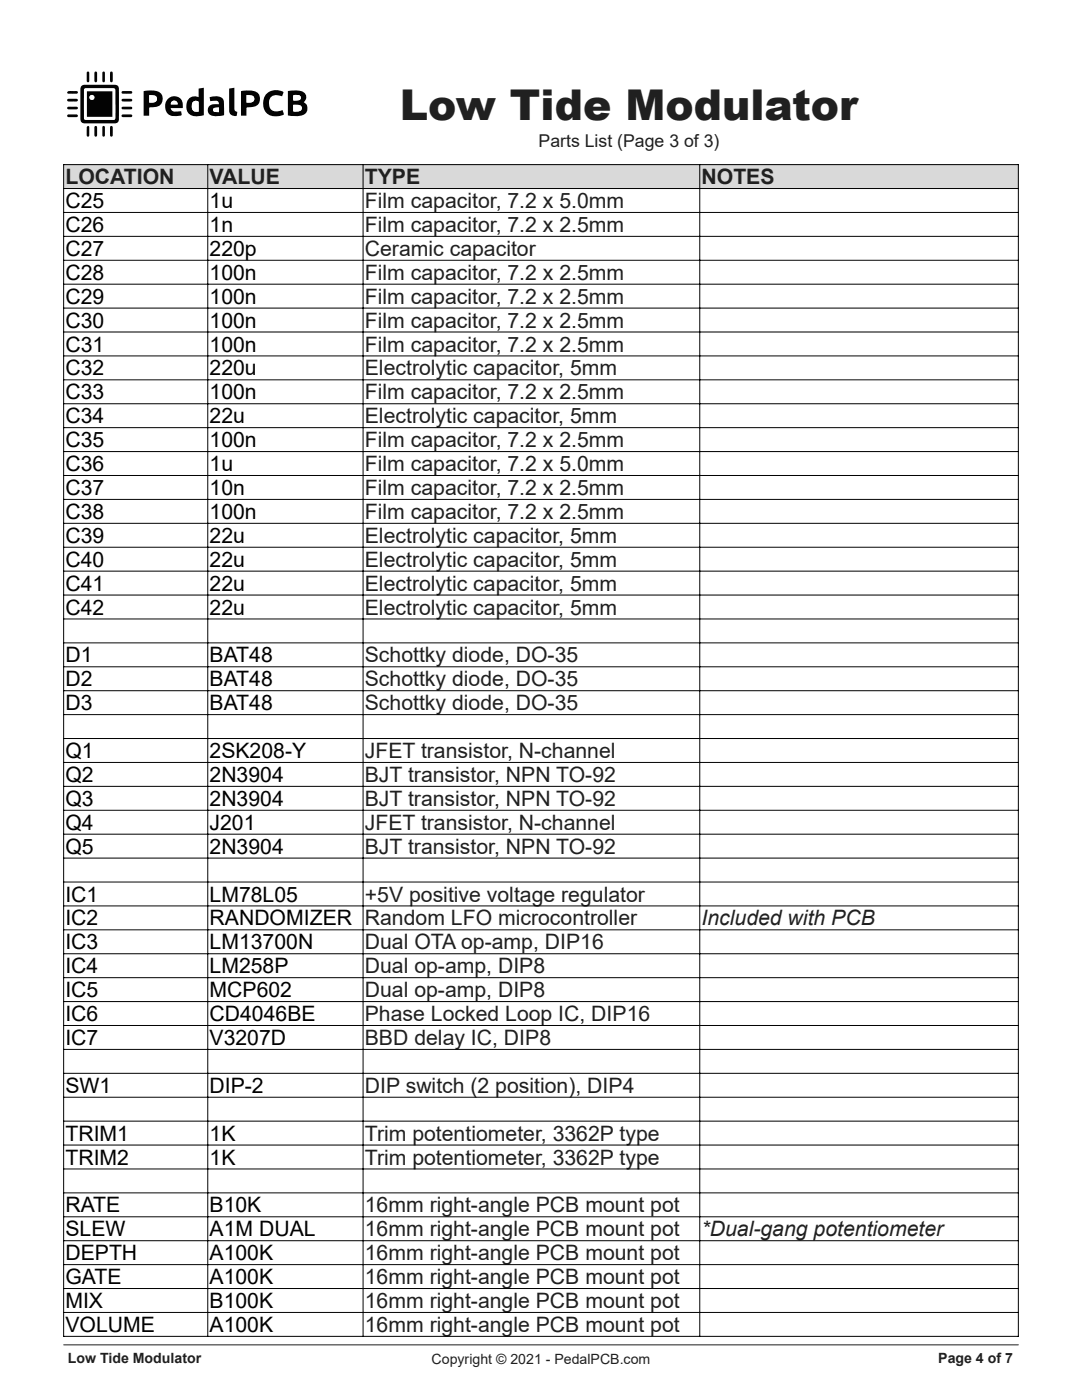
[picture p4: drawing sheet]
<svg xmlns="http://www.w3.org/2000/svg" width="216mm" height="279mm" viewBox="0 0 216 279" stroke-linecap="round" stroke-linejoin="round" font-family="sans-serif">
<defs><g id="words">
<text font-size="8.5" fill="#231f20" x="79.8" y="23.9">Low Tide Modulator</text>
<g font-size="4.2" fill="#231f20">
<text x="13.1" y="36.8">LOCATION</text>
<text x="41.8" y="36.8">VALUE</text>
<text x="72.8" y="36.8">TYPE</text>
<text x="72.8" y="41.5">Film capacitor, 7.2 x 5.0mm</text>
<text x="140" y="36.8">NOTES</text>
<text x="72.8" y="46.3">Film capacitor, 7.2 x 2.5mm</text>
<text x="72.8" y="51.1">Ceramic capacitor</text>
<text x="72.8" y="55.8">Film capacitor, 7.2 x 2.5mm</text>
<text x="72.8" y="60.6">Film capacitor, 7.2 x 2.5mm</text>
<text x="72.8" y="65.4">Film capacitor, 7.2 x 2.5mm</text>
<text x="72.8" y="70.2">Film capacitor, 7.2 x 2.5mm</text>
<text x="72.8" y="74.9">Electrolytic capacitor, 5mm</text>
<text x="72.8" y="79.7">Film capacitor, 7.2 x 2.5mm</text>
<text x="72.8" y="84.5">Electrolytic capacitor, 5mm</text>
<text x="72.8" y="89.3">Film capacitor, 7.2 x 2.5mm</text>
<text x="72.8" y="94">Film capacitor, 7.2 x 5.0mm</text>
<text x="72.8" y="98.8">Film capacitor, 7.2 x 2.5mm</text>
<text x="72.8" y="103.6">Film capacitor, 7.2 x 2.5mm</text>
<text x="72.8" y="108.3">Electrolytic capacitor, 5mm</text>
<text x="72.8" y="113.1">Electrolytic capacitor, 5mm</text>
<text x="72.8" y="117.9">Electrolytic capacitor, 5mm</text>
<text x="72.8" y="122.7">Electrolytic capacitor, 5mm</text>
<text x="72.8" y="132.2">Schottky diode, DO-35</text>
<text x="72.8" y="137">Schottky diode, DO-35</text>
<text x="72.8" y="141.7">Schottky diode, DO-35</text>
<text x="72.8" y="151.3">JFET transistor, N-channel</text>
<text x="72.8" y="156.1">BJT transistor, NPN TO-92</text>
<text x="72.8" y="160.8">BJT transistor, NPN TO-92</text>
<text x="72.8" y="165.6">JFET transistor, N-channel</text>
<text x="72.8" y="170.4">BJT transistor, NPN TO-92</text>
<text x="72.8" y="179.9">+5V positive voltage regulator</text>
<text x="72.8" y="184.7">Random LFO microcontroller</text>
<text x="140" y="184.7">Included with PCB</text>
<text x="72.8" y="189.5">Dual OTA op-amp, DIP16</text>
<text x="72.8" y="194.2">Dual op-amp, DIP8</text>
<text x="72.8" y="199">Dual op-amp, DIP8</text>
<text x="72.8" y="203.8">Phase Locked Loop IC, DIP16</text>
<text x="72.8" y="208.6">BBD delay IC, DIP8</text>
<text x="72.8" y="218.1">DIP switch (2 position), DIP4</text>
<text x="72.8" y="227.7">Trim potentiometer, 3362P type</text>
<text x="72.8" y="232.4">Trim potentiometer, 3362P type</text>
<text x="72.8" y="242">16mm right-angle PCB mount pot</text>
<text x="72.8" y="246.7">16mm right-angle PCB mount pot</text>
<text x="72.8" y="251.5">16mm right-angle PCB mount pot</text>
<text x="140" y="246.7">*Dual-gang potentiometer</text>
<text x="72.8" y="256.3">16mm right-angle PCB mount pot</text>
<text x="72.8" y="261.1">16mm right-angle PCB mount pot</text>
<text x="72.8" y="265.8">16mm right-angle PCB mount pot</text>
</g>
<g font-size="4.2">
<text x="13.1" y="41.5">C25</text>
<text x="41.8" y="41.5">1u</text>
<text x="13.1" y="46.3">C26</text>
<text x="41.8" y="46.3">1n</text>
<text x="13.1" y="51.1">C27</text>
<text x="41.8" y="51.1">220p</text>
<text x="13.1" y="55.8">C28</text>
<text x="41.8" y="55.8">100n</text>
<text x="13.1" y="60.6">C29</text>
<text x="13.1" y="65.4">C30</text>
<text x="41.8" y="60.6">100n</text>
<text x="41.8" y="65.4">100n</text>
<text x="13.1" y="70.2">C31</text>
<text x="41.8" y="70.2">100n</text>
<text x="13.1" y="74.9">C32</text>
<text x="41.8" y="74.9">220u</text>
<text x="13.1" y="79.7">C33</text>
<text x="41.8" y="79.7">100n</text>
<text x="13.1" y="84.5">C34</text>
<text x="13.1" y="89.3">C35</text>
<text x="41.8" y="84.5">22u</text>
<text x="41.8" y="89.3">100n</text>
<text x="13.1" y="94">C36</text>
<text x="41.8" y="94">1u</text>
<text x="13.1" y="98.8">C37</text>
<text x="41.8" y="98.8">10n</text>
<text x="13.1" y="103.6">C38</text>
<text x="41.8" y="103.6">100n</text>
<text x="13.1" y="108.3">C39</text>
<text x="13.1" y="113.1">C40</text>
<text x="41.8" y="108.3">22u</text>
<text x="41.8" y="113.1">22u</text>
<text x="13.1" y="117.9">C41</text>
<text x="41.8" y="117.9">22u</text>
<text x="13.1" y="122.7">C42</text>
<text x="41.8" y="122.7">22u</text>
<text x="13.1" y="132.2">D1</text>
<text x="13.1" y="137">D2</text>
<text x="41.8" y="132.2">BAT48</text>
<text x="41.8" y="137">BAT48</text>
<text x="13.1" y="141.7">D3</text>
<text x="41.8" y="141.7">BAT48</text>
<text x="13.1" y="151.3">Q1</text>
<text x="41.8" y="151.3">2SK208-Y</text>
<text x="13.1" y="156.1">Q2</text>
<text x="13.1" y="160.8">Q3</text>
<text x="41.8" y="156.1">2N3904</text>
<text x="41.8" y="160.8">2N3904</text>
<text x="13.1" y="165.6">Q4</text>
<text x="41.8" y="165.6">J201</text>
<text x="13.1" y="170.4">Q5</text>
<text x="41.8" y="170.4">2N3904</text>
<text x="13.1" y="179.9">IC1</text>
<text x="41.8" y="179.9">LM78L05</text>
<text x="13.1" y="184.7">IC2</text>
<text x="41.8" y="184.7">RANDOMIZER</text>
<text x="13.1" y="189.5">IC3</text>
<text x="41.8" y="189.5">LM13700N</text>
<text x="13.1" y="194.2">IC4</text>
<text x="41.8" y="194.2">LM258P</text>
<text x="13.1" y="199">IC5</text>
<text x="13.1" y="203.8">IC6</text>
<text x="41.8" y="199">MCP602</text>
<text x="41.8" y="203.8">CD4046BE</text>
<text x="13.1" y="208.6">IC7</text>
<text x="41.8" y="208.6">V3207D</text>
<text x="13.1" y="218.1">SW1</text>
<text x="41.8" y="218.1">DIP-2</text>
<text x="13.1" y="227.7">TRIM1</text>
<text x="41.8" y="227.7">1K</text>
<text x="13.1" y="232.4">TRIM2</text>
<text x="41.8" y="232.4">1K</text>
<text x="13.1" y="242">RATE</text>
<text x="41.8" y="242">B10K</text>
<text x="13.1" y="246.7">SLEW</text>
<text x="13.1" y="251.5">DEPTH</text>
<text x="41.8" y="246.7">A1M DUAL</text>
<text x="41.8" y="251.5">A100K</text>
<text x="13.1" y="256.3">GATE</text>
<text x="41.8" y="256.3">A100K</text>
<text x="13.1" y="261.1">MIX</text>
<text x="41.8" y="261.1">B100K</text>
<text x="13.1" y="265.8">VOLUME</text>
<text x="41.8" y="265.8">A100K</text>
</g>
<text font-size="3.5" fill="#231f20" x="107.5" y="29.3">Parts List (Page 3 of 3)</text>
<g font-size="2.8" fill="#231f20">
<text x="13.5" y="272">Low Tide Modulator</text>
<text x="86.1" y="272.2">Copyright © 2021 - PedalPCB.com</text>
<text x="187.2" y="272">Page 4 of 7</text>
</g>
</g></defs>
<path d="M12.7 268.4h190.5" fill="none" stroke="#231f20" stroke-width=".2"/>
<path d="M12.7 12.7v16.4h49.3v-16.4zM16.3 17.1a3.5 3.5 0 0 0-.3 2.2v3a3.4 3.4 0 0 0 .3 2.1 3.5 3.5 0 0 0 2.1 .2h3a3.5 3.5 0 0 0 2.1-.2l.2-.7v-5.4a.99 .99 0 0 0-.9-1.4h-4.4a3.5 3.5 0 0 0-2.1 .2zM57.4 18.2v4.8l1.6 .2a1.84 1.84 0 0 0 2.3-1.7 1.09 1.09 0 0 0-.7-1.1 1.31 1.31 0 0 0 .4-1.5 1.31 1.31 0 0 0-1.4-.8zM39.6 17.7v1.7a1.77 1.77 0 0 0-1.9 .3 1.77 1.77 0 0 0-.5 1.8 1.92 1.92 0 0 0 2.5 1.7l1-.2v-5.5zM28.7 18.2v4.9h1.1v-1.6l.2-.1a1.92 1.92 0 0 0 2.5-1.9 1.67 1.67 0 0 0-1.9-1.4zM48.1 18.2v4.9h1.1v-1.6a4.5 4.5 0 0 0 2.2-.6 1.7 1.7 0 0 0 .3-2 1.7 1.7 0 0 0-1.8-.8zM53.1 18.8a2.66 2.66 0 0 0-.3 3.2 2.66 2.66 0 0 0 3 1.2l.9-.4-.3-.8a1.79 1.79 0 0 1-2.6-.6l-.1-.3a1.58 1.58 0 0 1 .5-1.8 1.58 1.58 0 0 1 1.8-.1h.3l.3-.8a2.76 2.76 0 0 0-3.5 .4zM33.6 19.7a2.03 2.03 0 0 0-.4 2.5 2.03 2.03 0 0 0 2.4 .9l.6-.1-.1-.8-.9 .1a.86 .86 0 0 1-1.1-.7h2.4a1.78 1.78 0 0 0-.7-2.1 1.78 1.78 0 0 0-2.2 .2zM41.8 19.4l.2 .8 .8-.1a.64 .64 0 0 1 .9 .7 1.94 1.94 0 0 0-2.2 .8 1.21 1.21 0 0 0 1.4 1.6l1.8-.2v-2.2a1.44 1.44 0 0 0-2-1.6zM45.7 17.7v3.8a1.19 1.19 0 0 0 .3 1.3 1.19 1.19 0 0 0 1.2 .3l.2-.8a.59 .59 0 0 1-.6-.7v-4.1zM13.4 19.8v.3l.3 .2h1.5l.3-.3-.3-.3zM24.3 19.8v.3l.3 .2h1.5l.3-.3-.3-.3zM13.4 23v.3l.3 .1h1.5l.3-.3-.3-.3zM24.3 22.9v.4l.3 .1h1.5l.3-.3-.3-.3zM18.9 25.2l-.1 1.8 .3 .3 .2-.1 .1-.2v-1.5l-.1-.3zM18.9 14.3l-.1 1.8 .3 .3 .3-.3v-1.5l-.1-.3zM24.3 18.3v.3l.2 .1h1.6l.3-.3-.3-.2zM24.3 21.4v.3l.2 .1h1.6l.3-.3-.3-.2zM22.1 14.3l-.1 1.8 .2 .3 .3-.3v-1.5l-.1-.3zM22.1 25.2l-.1 1.8 .2 .3 .3-.3v-1.6l-.1-.2zM13.4 21.4v.3l.3 .1h1.5l.3-.2-.3-.3zM13.5 18.3l-.1 .3 .3 .1h1.5l.3-.3-.3-.2zM20.5 14.3l-.1 1.8 .3 .3 .2-.3v-1.5l-.1-.3zM17.4 25.2l-.1 1.8 .3 .3 .2-.3v-1.6l-.1-.2zM17.4 14.3l-.1 1.8 .3 .3 .2-.3v-1.5l-.1-.3zM20.5 25.2l-.1 1.8 .3 .3 .2-.3v-1.6l-.1-.2z" fill-rule="evenodd" fill="#fff"/>
<g fill="#000">
<path d="M13.5 18.3l1.7-.1 .3 .2-.3 .3h-1.5l-.3-.1z" fill-rule="evenodd"/>
<path d="M17.4 14.3h.3l.1 .3v1.5l-.2 .3-.3-.3z" fill-rule="evenodd"/>
<path d="M18.9 14.3h.4l.1 .3v1.5l-.3 .3-.3-.3z" fill-rule="evenodd"/>
<path d="M20.5 14.3h.3l.1 .3v1.5l-.2 .3-.3-.3z" fill-rule="evenodd"/>
<path d="M22.1 14.3h.3l.1 .3v1.5l-.3 .3-.2-.3z" fill-rule="evenodd"/>
<path d="M24.3 19.8l1.8-.1 .3 .3-.3 .3h-1.5l-.3-.2z" fill-rule="evenodd"/>
<path d="M24.3 18.3l1.8-.1 .3 .2-.3 .3h-1.6l-.2-.1z" fill-rule="evenodd"/>
<path d="M28.7 18.2l.2-.1a5.1 5.1 0 0 1 3 .4 1.71 1.71 0 0 1 .4 2 1.71 1.71 0 0 1-2 .9l-.5 .1v1.6h-1.1zM29.8 19v1.5a1.44 1.44 0 0 0 1.5-.5 .77 .77 0 0 0-.2-.8 .77 .77 0 0 0-.8-.2z" fill-rule="evenodd"/>
<path d="M39.6 17.7l1.1-.2v5.5a2.72 2.72 0 0 1-3.3-.7 2.21 2.21 0 0 1 1-3l1.2 .1zM38.5 20.3a1.19 1.19 0 0 0 .6 2h.5v-2a.78 .78 0 0 0-1.1 0z" fill-rule="evenodd"/>
<path d="M45.7 17.7l1.1-.2v4.1a.59 .59 0 0 0 .6 .7l-.2 .8a1.19 1.19 0 0 1-1.2-.3 1.19 1.19 0 0 1-.3-1.3z" fill-rule="evenodd"/>
<path d="M48.1 18.2l.2-.1a4.9 4.9 0 0 1 3.2 .5 1.7 1.7 0 0 1 .2 2 1.7 1.7 0 0 1-1.8 .8l-.7 .1v1.6h-1.1zM49.2 19v1.5a1.06 1.06 0 0 0 1.5-1 1.38 1.38 0 0 0-1.5-.5z" fill-rule="evenodd"/>
<path d="M57.4 18.2l1.7-.2a1.65 1.65 0 0 1 2 1.4l-.1 .4-.4 .6a1.41 1.41 0 0 1 .7 1.6 1.41 1.41 0 0 1-1.3 1.1l-1 .1-1.6-.2zM58.5 20.9v1.3l.7 .1a.74 .74 0 0 0 .9-.3 .74 .74 0 0 0 0-.9l-.6-.2zM58.6 19l-.1 .9a1.42 1.42 0 0 0 1.5-.2 .67 .67 0 0 0-.2-.7 .67 .67 0 0 0-.7-.1z" fill-rule="evenodd"/>
<path d="M13.4 21.4l1.8-.1 .3 .3-.3 .2h-1.5l-.3-.1z" fill-rule="evenodd"/>
<path d="M13.4 23l1.8-.2 .3 .3-.3 .3h-1.5l-.3-.1z" fill-rule="evenodd"/>
<path d="M13.4 19.8l1.8-.1 .3 .3-.3 .3h-1.5l-.3-.2z" fill-rule="evenodd"/>
<path d="M17.4 25.2h.3l.1 .2v1.6l-.2 .3-.3-.3z" fill-rule="evenodd"/>
<path d="M18.9 25.2h.4l.1 .3v1.5l-.1 .2-.2 .1-.3-.3z" fill-rule="evenodd"/>
<path d="M20.5 25.2h.3l.1 .2v1.6l-.2 .3-.3-.3z" fill-rule="evenodd"/>
<path d="M22.1 25.2h.3l.1 .2v1.6l-.3 .3-.2-.3z" fill-rule="evenodd"/>
<path d="M16.3 17.1a3.5 3.5 0 0 1 2.1-.2h3a3.6 3.6 0 0 1 2.1 .2l.2 .7v5.4a.99 .99 0 0 1-.9 1.4h-4.4a3.5 3.5 0 0 1-2.1-.2 3.4 3.4 0 0 1-.3-2.1v-3a3.5 3.5 0 0 1 .3-2.2zM16.9 17.7l-.1 .3v5.8l.4 .1h5.6l.2-.3v-5.8l-.4-.2z" fill-rule="evenodd"/>
<path d="M24.3 21.4l1.8-.1 .3 .2-.3 .3h-1.6l-.2-.1z" fill-rule="evenodd"/>
<path d="M24.3 22.9l1.8-.1 .3 .3-.3 .3h-1.5l-.3-.1z" fill-rule="evenodd"/>
<path d="M33.6 19.7a1.78 1.78 0 0 1 2.2-.2 1.78 1.78 0 0 1 .7 2.1h-2.4a1 1 0 0 0 1.4 .7l.6-.1 .1 .7a2.8 2.8 0 0 1-2.8-.3 2.32 2.32 0 0 1 .2-2.9zM34.2 20.3l-.1 .5h1.4a.7 .7 0 0 0-.5-.7 .7 .7 0 0 0-.8 .2z" fill-rule="evenodd"/>
<path d="M41.8 19.4a2.18 2.18 0 0 1 2.8 .6l.1 3a3.7 3.7 0 0 1-2.9-.2 1.24 1.24 0 0 1-.1-1.5 1.24 1.24 0 0 1 1.4-.5h.6a.74 .74 0 0 0-.4-.7 .74 .74 0 0 0-.8 0l-.5 .1zM42.6 21.6l-.1 .1a.41 .41 0 0 0 .3 .6l.9 .1v-.9z" fill-rule="evenodd"/>
<path d="M53.1 18.8a2.76 2.76 0 0 1 3.5-.4l-.3 .8h-.3a1.67 1.67 0 0 0-2.3 .7 1.67 1.67 0 0 0 .9 2.3h.7l1.1-.2 .3 .8a2.7 2.7 0 0 1-4.1-1.5v-1.3z" fill-rule="evenodd"/>
</g>
<g fill="#fff">
<path d="M16.9 17.7l5.7-.1 .4 .2v5.8l-.2 .3h-5.6l-.4-.1v-5.8zM17.3 18.2v5.1h5.1v-5.1z" fill-rule="evenodd"/>
<path d="M58.5 20.9h.7a.74 .74 0 0 1 .8 .2 .74 .74 0 0 1 .1 .9l-.5 .2h-1.1z" fill-rule="evenodd"/>
<path d="M58.6 19l.5-.1a.64 .64 0 0 1 .7 .2 .64 .64 0 0 1 .1 .8l-1.4 .1z" fill-rule="evenodd"/>
<path d="M38.5 20.3a.72 .72 0 0 1 1.1 .1v1.9a1.03 1.03 0 0 1-1.1-.2 1.03 1.03 0 0 1-.2-1.1z" fill-rule="evenodd"/>
<path d="M29.8 19h.5a.78 .78 0 0 1 1 .8 .78 .78 0 0 1-1.1 .7h-.4z" fill-rule="evenodd"/>
<path d="M49.2 19h.5a.79 .79 0 0 1 1 .8 .79 .79 0 0 1-1 .7h-.5z" fill-rule="evenodd"/>
<path d="M34.2 20.3a.7 .7 0 0 1 .8-.2 .7 .7 0 0 1 .5 .7h-1.4z" fill-rule="evenodd"/>
<path d="M42.6 21.6l1.1-.1v.9l-.9-.1a.42 .42 0 0 1-.3-.3 .42 .42 0 0 1 .1-.4z" fill-rule="evenodd"/>
</g>
<path d="M17.3 18.2v5.1h5.1v-5.1zM17.9 19.4a.49 .49 0 0 0 .9 0 .49 .49 0 0 0-.9 0z" fill-rule="evenodd" fill="#000"/>
<circle cx="18.3" cy="19.4" r=".49" fill="#fff"/>
<path d="M12.7 32.9h190.5v4.7h-190.5z" fill-rule="evenodd" fill="#d9d9d9"/>
<g fill="none" stroke="#000" stroke-width=".2">
<path d="M12.7 32.8v234M12.7 32.9h190.5M12.7 37.6h190.5M41.5 32.9v233.8M72.4 32.9v233.8M139.6 32.9v233.8M203.2 32.8v234M12.7 42.4h190.5M12.7 47.2h190.5M12.7 51.9h190.5M12.7 56.7h190.5M12.7 61.5h190.5"/>
<path d="M12.7 66.3h190.5M12.7 71h190.5M12.7 75.8h190.5M12.7 80.6h190.5M12.7 85.3h190.5M12.7 90.1h190.5M12.7 94.9h190.5M12.7 99.7h190.5M12.7 104.4h190.5M12.7 109.2h190.5M12.7 114h190.5M12.7 118.8h190.5"/>
<path d="M12.7 123.5h190.5M12.7 128.3h190.5M12.7 133.1h190.5M12.7 137.8h190.5M12.7 142.6h190.5M12.7 147.4h190.5M12.7 152.2h190.5M12.7 156.9h190.5M12.7 161.7h190.5M12.7 166.5h190.5M12.7 171.3h190.5M12.7 176h190.5"/>
<path d="M12.7 180.8h190.5M12.7 185.6h190.5M12.7 190.3h190.5M12.7 195.1h190.5M12.7 199.9h190.5M12.7 204.7h190.5M12.7 209.4h190.5M12.7 214.2h190.5M12.7 219h190.5M12.7 223.7h190.5M12.7 228.5h190.5M12.7 233.3h190.5"/>
<path d="M12.7 238.1h190.5M12.7 242.8h190.5M12.7 247.6h190.5M12.7 252.4h190.5M12.7 257.2h190.5M12.7 261.9h190.5M12.7 266.7h190.5"/>
</g>
<use href="#words"/>
</svg>
